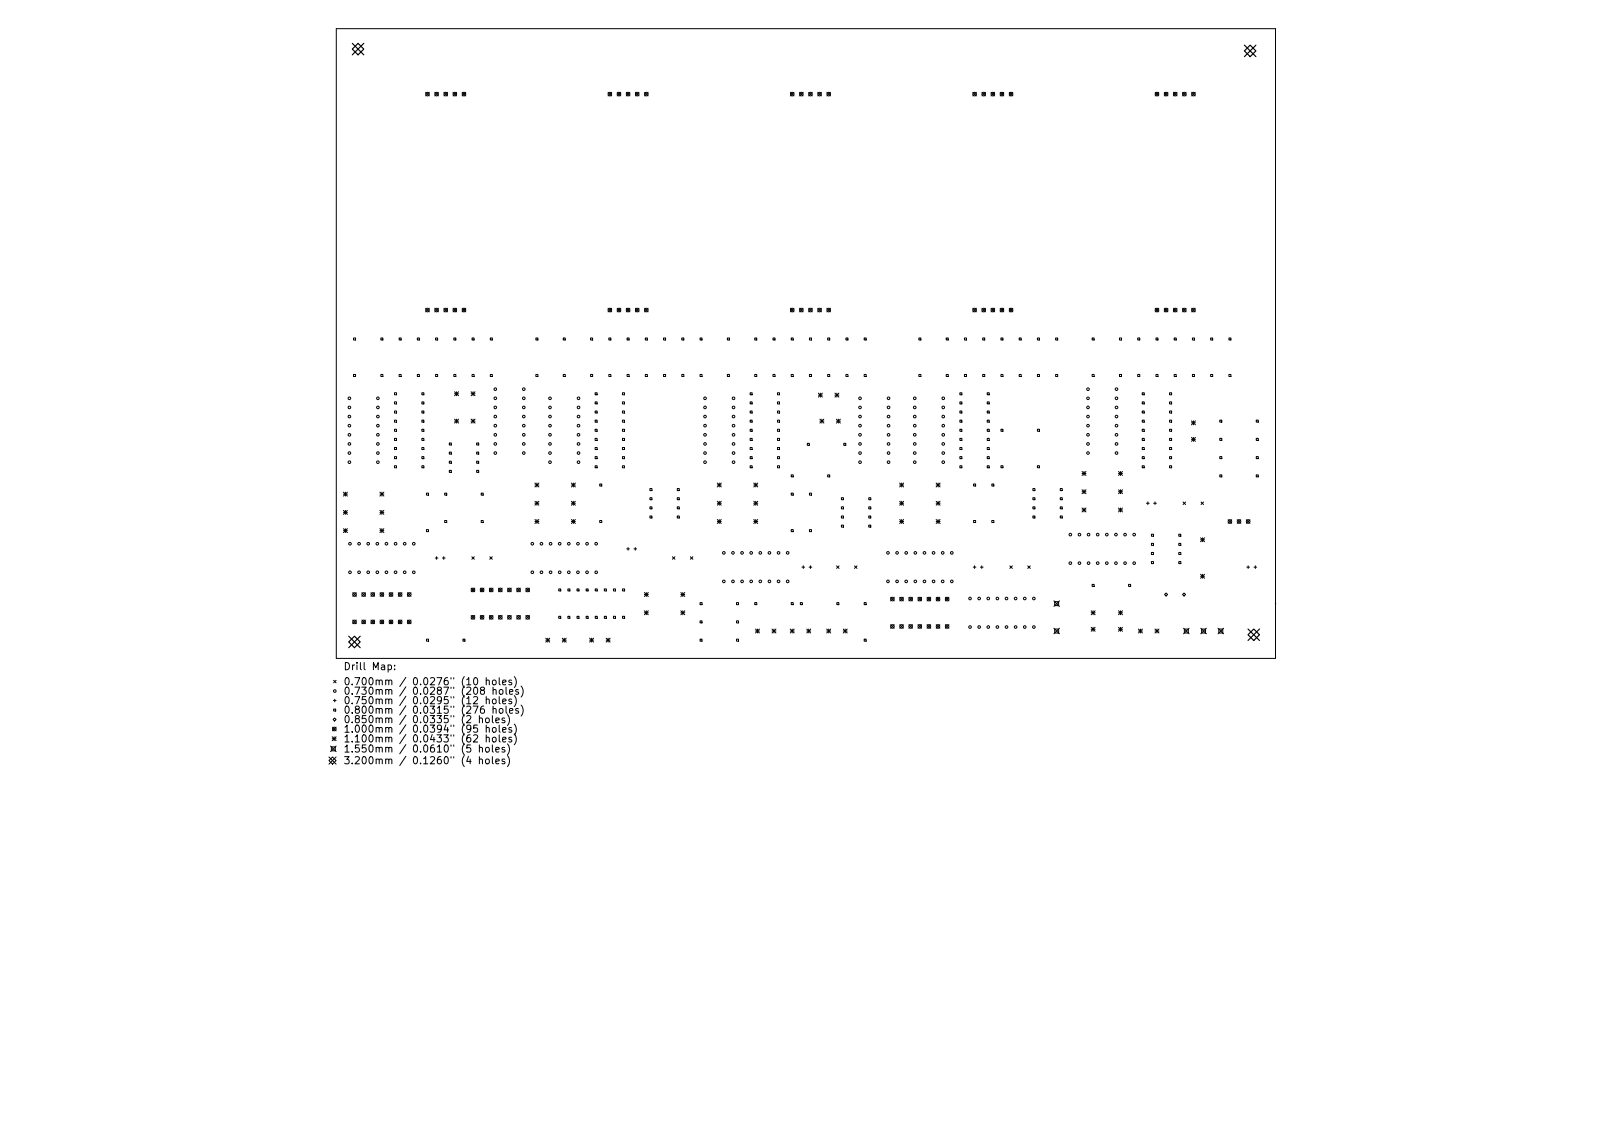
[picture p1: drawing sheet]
<svg xmlns="http://www.w3.org/2000/svg" width="297mm" height="210mm" viewBox="0 0 297 210" stroke-linecap="round" stroke-linejoin="round" font-family="sans-serif">
<defs><g id="words">
<g font-size="1.8">
<text x="63.3" y="123.4">Drill Map:</text>
<text x="63.3" y="126.1">0.700mm / 0.0276&quot; (10 holes)</text>
<text x="63.3" y="127.9">0.730mm / 0.0287&quot; (208 holes)</text>
<text x="63.3" y="129.6">0.750mm / 0.0295&quot; (12 holes)</text>
<text x="63.3" y="131.4">0.800mm / 0.0315&quot; (276 holes)</text>
<text x="63.3" y="133.1">0.850mm / 0.0335&quot; (2 holes)</text>
<text x="63.3" y="134.9">1.000mm / 0.0394&quot; (95 holes)</text>
<text x="63.3" y="136.7">1.100mm / 0.0433&quot; (62 holes)</text>
<text x="63.3" y="138.5">1.550mm / 0.0610&quot; (5 holes)</text>
<text x="63.3" y="140.7">3.200mm / 0.1260&quot; (4 holes)</text>
</g>
</g></defs>
<g fill="none" stroke="#000" stroke-width=".18">
<path d="M62 5.3h173v115.9h-173zM78.4 17l.7 .7M79.1 17l-.7 .7M80.1 17l.7 .7M80.8 17l-.7 .7M81.8 17l.7 .7M82.5 17l-.7 .7M83.5 17l.6 .7M84.1 17l-.6 .7M85.2 17l.6 .7M85.8 17l-.6 .7M112 17l.7 .7"/>
<path d="M112.7 17l-.7 .7M113.7 17l.7 .7M114.4 17l-.7 .7M115.4 17l.7 .7M116.1 17l-.7 .7M117.1 17l.6 .7M117.7 17l-.6 .7M118.8 17l.6 .7M119.4 17l-.6 .7M145.6 17l.7 .7M146.3 17l-.7 .7M147.3 17l.7 .7"/>
<path d="M148 17l-.7 .7M149 17l.7 .7M149.7 17l-.7 .7M150.7 17l.7 .7M151.4 17l-.7 .7M152.4 17l.6 .7M153 17l-.6 .7M179.3 17l.6 .7M179.9 17l-.6 .7M180.9 17l.7 .7M181.6 17l-.7 .7M182.6 17l.7 .7"/>
<path d="M183.3 17l-.7 .7M184.3 17l.7 .7M185 17l-.7 .7M186 17l.6 .7M186.6 17l-.6 .7M212.9 17l.6 .7M213.5 17l-.6 .7M214.5 17l.7 .7M215.2 17l-.7 .7M216.2 17l.7 .7M216.9 17l-.7 .7M217.9 17l.7 .7"/>
<path d="M218.6 17l-.7 .7M219.6 17l.6 .7M220.2 17l-.6 .7M78.4 56.8l.7 .6M79.1 56.8l-.7 .6M80.1 56.8l.7 .6M80.8 56.8l-.7 .6M81.8 56.8l.7 .6M82.5 56.8l-.7 .6M83.5 56.8l.6 .6M84.1 56.8l-.6 .6M85.2 56.8l.6 .6"/>
<path d="M85.8 56.8l-.6 .6M112 56.8l.7 .6M112.7 56.8l-.7 .6M113.7 56.8l.7 .6M114.4 56.8l-.7 .6M115.4 56.8l.7 .6M116.1 56.8l-.7 .6M117.1 56.8l.6 .6M117.7 56.8l-.6 .6M118.8 56.8l.6 .6M119.4 56.8l-.6 .6M145.6 56.8l.7 .6"/>
<path d="M146.3 56.8l-.7 .6M147.3 56.8l.7 .6M148 56.8l-.7 .6M149 56.8l.7 .6M149.7 56.8l-.7 .6M150.7 56.8l.7 .6M151.4 56.8l-.7 .6M152.4 56.8l.6 .6M153 56.8l-.6 .6M179.3 56.8l.6 .6M179.9 56.8l-.6 .6M180.9 56.8l.7 .6"/>
<path d="M181.6 56.8l-.7 .6M182.6 56.8l.7 .6M183.3 56.8l-.7 .6M184.3 56.8l.7 .6M185 56.8l-.7 .6M186 56.8l.6 .6M186.6 56.8l-.6 .6M212.9 56.8l.6 .6M213.5 56.8l-.6 .6M214.5 56.8l.7 .6M215.2 56.8l-.7 .6M216.2 56.8l.7 .6"/>
<path d="M216.9 56.8l-.7 .6M217.9 56.8l.7 .6M218.6 56.8l-.7 .6M219.6 56.8l.6 .6M220.2 56.8l-.6 .6M65.1 62.2h.4v.4h-.4zM65.1 68.9h.4v.4h-.4zM70.2 62.2h.4v.4h-.4zM70.2 68.9h.4v.4h-.4zM72.7 72.3h.4v.4h-.4zM72.7 74h.4v.4h-.4zM72.7 75.7h.4v.3h-.4z"/>
<path d="M72.7 77.4h.4v.3h-.4zM72.7 79h.4v.4h-.4zM73.5 62.2h.4v.4h-.4zM73.5 68.9h.4v.4h-.4zM76.9 62.2h.4v.4h-.4zM76.9 68.9h.4v.4h-.4zM77.7 72.3h.4v.4h-.4zM77.7 74h.4v.4h-.4zM77.7 75.7h.4v.3h-.4zM77.7 77.4h.4v.3h-.4zM77.7 79h.4v.4h-.4zM80.3 62.2h.3v.4h-.3z"/>
<path d="M80.3 68.9h.3v.4h-.3zM83.6 62.2h.4v.4h-.4zM83.6 68.9h.4v.4h-.4zM83.8 72.1l.7 .8M83.8 72.5h.7M83.8 77.2l.7 .7M83.8 77.5h.7M84.1 72.1v.8M84.1 77.2v.7M84.5 72.1l-.7 .8M84.5 77.2l-.7 .7M86.8 72.5h.7"/>
<path d="M86.8 77.5h.7M86.8 72.1l.7 .8M86.8 77.2l.7 .7M87 62.2h.4v.4h-.4zM87 68.9h.4v.4h-.4zM87.2 72.1v.8M87.2 77.2v.7M87.5 77.2l-.7 .7M87.5 72.1l-.7 .8M90.3 62.2h.4v.4h-.4zM90.3 68.9h.4v.4h-.4zM98.7 62.2h.4v.4h-.4z"/>
<path d="M98.7 68.9h.4v.4h-.4zM103.8 62.2h.4v.4h-.4zM103.8 68.9h.4v.4h-.4zM108.8 62.2h.4v.4h-.4zM108.8 68.9h.4v.4h-.4zM109.7 72.3h.3v.4h-.3zM109.7 74h.3v.4h-.3zM109.7 75.7h.3v.3h-.3zM109.7 77.4h.3v.3h-.3zM109.7 79h.3v.4h-.3zM112.2 62.2h.4v.4h-.4zM112.2 68.9h.4v.4h-.4z"/>
<path d="M114.7 72.3h.4v.4h-.4zM114.7 74h.4v.4h-.4zM114.7 75.7h.4v.3h-.4zM114.7 77.4h.4v.3h-.4zM114.7 79h.4v.4h-.4zM115.5 62.2h.4v.4h-.4zM115.5 68.9h.4v.4h-.4zM118.9 62.2h.4v.4h-.4zM118.9 68.9h.4v.4h-.4zM122.3 62.2h.3v.4h-.3zM122.3 68.9h.3v.4h-.3zM125.6 62.2h.4v.4h-.4z"/>
<path d="M125.6 68.9h.4v.4h-.4zM129 62.2h.4v.4h-.4zM129 68.9h.4v.4h-.4zM134 62.2h.4v.4h-.4zM134 68.9h.4v.4h-.4zM138.2 72.3h.4v.4h-.4zM138.2 74h.4v.4h-.4zM138.2 75.7h.4v.3h-.4zM138.2 77.4h.4v.3h-.4zM138.2 79h.4v.4h-.4zM139.1 62.2h.3v.4h-.3zM139.1 68.9h.3v.4h-.3z"/>
<path d="M142.4 62.2h.4v.4h-.4zM142.4 68.9h.4v.4h-.4zM143.3 72.3h.3v.4h-.3zM143.3 74h.3v.4h-.3zM143.3 75.7h.3v.3h-.3zM143.3 77.4h.3v.3h-.3zM143.3 79h.3v.4h-.3zM145.8 62.2h.4v.4h-.4zM145.8 68.9h.4v.4h-.4zM149.2 62.2h.3v.4h-.3zM149.2 68.9h.3v.4h-.3zM150.8 72.4l.7 .7"/>
<path d="M150.8 72.7h.7M151.1 77.5h.7M151.1 77.2l.7 .7M151.2 72.4v.7M151.4 77.2v.7M151.5 72.4l-.7 .7M151.8 77.2l-.7 .7M152.5 62.2h.4v.4h-.4zM152.5 68.9h.4v.4h-.4zM153.9 72.7h.7M153.9 72.4l.7 .7M154.1 77.5h.8"/>
<path d="M154.1 77.2l.8 .7M154.2 72.4v.7M154.5 77.2v.7M154.6 72.4l-.7 .7M154.9 77.2l-.8 .7M155.9 62.2h.3v.4h-.3zM155.9 68.9h.3v.4h-.3zM159.2 62.2h.4v.4h-.4zM159.2 68.9h.4v.4h-.4zM169.3 62.2h.4v.4h-.4zM169.3 68.9h.4v.4h-.4zM174.4 62.2h.3v.4h-.3z"/>
<path d="M174.4 68.9h.3v.4h-.3zM176.9 72.3h.3v.4h-.3zM176.9 74h.3v.4h-.3zM176.9 75.7h.3v.3h-.3zM176.9 77.4h.3v.3h-.3zM176.9 79h.3v.4h-.3zM177.7 62.2h.4v.4h-.4zM177.7 68.9h.4v.4h-.4zM181.1 62.2h.4v.4h-.4zM181.1 68.9h.4v.4h-.4zM181.9 72.3h.4v.4h-.4zM181.9 74h.4v.4h-.4z"/>
<path d="M181.9 75.7h.4v.3h-.4zM181.9 77.4h.4v.3h-.4zM181.9 79h.4v.4h-.4zM184.4 62.2h.4v.4h-.4zM184.4 68.9h.4v.4h-.4zM184.4 79h.4v.4h-.4zM187.8 62.2h.4v.4h-.4zM187.8 68.9h.4v.4h-.4zM191.2 62.2h.3v.4h-.3zM191.2 68.9h.3v.4h-.3zM191.2 79h.3v.4h-.3zM194.5 62.2h.4v.4h-.4z"/>
<path d="M194.5 68.9h.4v.4h-.4zM201.2 62.2h.4v.4h-.4zM201.2 68.9h.4v.4h-.4zM206.3 62.2h.4v.4h-.4zM206.3 68.9h.4v.4h-.4zM209.6 62.2h.4v.4h-.4zM209.6 68.9h.4v.4h-.4zM210.5 72.3h.3v.4h-.3zM210.5 74h.3v.4h-.3zM210.5 75.7h.3v.3h-.3zM210.5 77.4h.3v.3h-.3zM210.5 79h.3v.4h-.3z"/>
<path d="M213 62.2h.4v.4h-.4zM213 68.9h.4v.4h-.4zM215.5 72.3h.4v.4h-.4zM215.5 74h.4v.4h-.4zM215.5 75.7h.4v.3h-.4zM215.5 77.4h.4v.3h-.4zM215.5 79h.4v.4h-.4zM216.4 62.2h.3v.4h-.3zM216.4 68.9h.3v.4h-.3zM219.5 77.5l.8 .7M219.5 77.9h.8M219.7 62.2h.4v.4h-.4z"/>
<path d="M219.7 68.9h.4v.4h-.4zM219.9 77.5v.7M220.3 77.5l-.8 .7M223.1 62.2h.4v.4h-.4zM223.1 68.9h.4v.4h-.4zM224.8 77.3h.3v.4h-.3zM226.4 62.2h.4v.4h-.4zM226.4 68.9h.4v.4h-.4zM231.5 77.3h.4v.4h-.4zM63.3 90.6l.7 .7M63.3 91h.7M63.3 94l.7 .7"/>
<path d="M63.3 94.3h.7M63.3 97.3l.7 .8M63.3 97.7h.7M63.6 90.6v.7M63.6 94v.7M63.6 97.3v.8M64 90.6l-.7 .7M64 94l-.7 .7M64 97.3l-.7 .8M70 97.3l.7 .8M70 91h.7M70 94.3h.7"/>
<path d="M70 97.7h.7M70 90.6l.7 .7M70 94l.7 .7M70.4 90.6v.7M70.4 94v.7M70.4 97.3v.8M70.7 90.6l-.7 .7M70.7 94l-.7 .7M70.7 97.3l-.7 .8M72.7 80.7h.4v.4h-.4zM72.7 82.4h.4v.4h-.4zM72.7 84.1h.4v.3h-.4z"/>
<path d="M72.7 85.8h.4v.3h-.4zM77.7 80.7h.4v.4h-.4zM77.7 82.4h.4v.4h-.4zM77.7 84.1h.4v.3h-.4zM77.7 85.8h.4v.3h-.4zM78.6 90.8h.4v.4h-.4zM78.6 97.5h.4v.4h-.4zM81.9 90.8h.4v.4h-.4zM81.9 95.8h.4v.4h-.4zM82.8 81.6h.4v.3h-.4zM82.8 83.2h.4v.4h-.4zM82.8 84.9h.4v.4h-.4z"/>
<path d="M82.8 86.6h.4v.4h-.4zM87.8 81.6h.4v.3h-.4zM87.8 83.2h.4v.4h-.4zM87.8 84.9h.4v.4h-.4zM87.8 86.6h.4v.4h-.4zM88.7 90.8h.3v.4h-.3zM88.7 95.8h.3v.4h-.3zM98.6 92.7h.7M98.6 88.9l.7 .8M98.6 89.3h.7M98.6 92.3l.7 .7M98.6 95.7l.7 .7"/>
<path d="M98.6 96h.7M98.9 88.9v.8M98.9 92.3v.7M98.9 95.7v.7M99.3 88.9l-.7 .8M99.3 92.3l-.7 .7M99.3 95.7l-.7 .7M105.3 92.7h.7M105.3 95.7l.7 .7M105.3 89.3h.7M105.3 96h.7M105.3 88.9l.7 .8"/>
<path d="M105.3 92.3l.7 .7M105.7 88.9v.8M105.7 92.3v.7M105.7 95.7v.7M106 88.9l-.7 .8M106 92.3l-.7 .7M106 95.7l-.7 .7M109.7 80.7h.3v.4h-.3zM109.7 82.4h.3v.4h-.3zM109.7 84.1h.3v.3h-.3zM109.7 85.8h.3v.3h-.3zM110.5 89.1h.4v.4h-.4z"/>
<path d="M110.5 95.8h.4v.4h-.4zM114.7 80.7h.4v.4h-.4zM114.7 82.4h.4v.4h-.4zM114.7 84.1h.4v.3h-.4zM114.7 85.8h.4v.3h-.4zM119.8 90h.3v.3h-.3zM119.8 91.6h.3v.4h-.3zM119.8 93.3h.3v.4h-.3zM119.8 95h.3v.4h-.3zM124.8 90h.4v.3h-.4zM124.8 91.6h.4v.4h-.4zM124.8 93.3h.4v.4h-.4z"/>
<path d="M124.8 95h.4v.4h-.4zM132.2 92.7h.7M132.2 89.3h.7M132.2 96h.7M132.2 88.9l.7 .8M132.2 92.3l.7 .7M132.2 95.7l.7 .7M132.5 88.9v.8M132.5 92.3v.7M132.5 95.7v.7M132.9 88.9l-.7 .8M132.9 95.7l-.7 .7"/>
<path d="M132.9 92.3l-.7 .7M138.2 80.7h.4v.4h-.4zM138.2 82.4h.4v.4h-.4zM138.2 84.1h.4v.3h-.4zM138.2 85.8h.4v.3h-.4zM138.9 92.7h.7M138.9 89.3h.7M138.9 96h.7M138.9 95.7l.7 .7M138.9 88.9l.7 .8M138.9 92.3l.7 .7M139.3 88.9v.8"/>
<path d="M139.3 92.3v.7M139.3 95.7v.7M139.6 88.9l-.7 .8M139.6 92.3l-.7 .7M139.6 95.7l-.7 .7M143.3 80.7h.3v.4h-.3zM143.3 82.4h.3v.4h-.3zM143.3 84.1h.3v.3h-.3zM143.3 85.8h.3v.3h-.3zM145.8 87.4h.4v.4h-.4zM145.8 90.8h.4v.4h-.4zM145.8 97.5h.4v.4h-.4z"/>
<path d="M148.8 81.6h.3v.4h-.3zM149.2 90.8h.3v.4h-.3zM149.2 97.5h.3v.4h-.3zM152.5 87.4h.4v.4h-.4zM155 91.6h.4v.4h-.4zM155 93.3h.4v.4h-.4zM155 95h.4v.4h-.4zM155 96.7h.4v.3h-.4zM155.5 81.6h.4v.4h-.4zM160.1 91.6h.4v.4h-.4zM160.1 93.3h.4v.4h-.4zM160.1 95h.4v.4h-.4z"/>
<path d="M160.1 96.7h.4v.3h-.4zM165.8 92.7h.7M165.8 89.3h.7M165.8 96h.7M165.8 88.9l.7 .8M165.8 92.3l.7 .7M165.8 95.7l.7 .7M166.1 88.9v.8M166.1 92.3v.7M166.1 95.7v.7M166.5 92.3l-.7 .7M166.5 95.7l-.7 .7"/>
<path d="M166.5 88.9l-.7 .8M172.5 92.7h.7M172.5 89.3h.7M172.5 96h.7M172.5 95.7l.7 .7M172.5 88.9l.7 .8M172.5 92.3l.7 .7M172.9 88.9v.8M172.9 92.3v.7M172.9 95.7v.7M173.2 88.9l-.7 .8M173.2 95.7l-.7 .7"/>
<path d="M173.2 92.3l-.7 .7M176.9 80.7h.3v.4h-.3zM176.9 82.4h.3v.4h-.3zM176.9 84.1h.3v.3h-.3zM176.9 85.8h.3v.3h-.3zM179.4 89.1h.4v.4h-.4zM179.4 95.8h.4v.4h-.4zM181.9 80.7h.4v.4h-.4zM181.9 82.4h.4v.4h-.4zM181.9 84.1h.4v.3h-.4zM181.9 85.8h.4v.3h-.4zM182.8 89.1h.3v.4h-.3z"/>
<path d="M182.8 95.8h.3v.4h-.3zM184.4 85.7h.4v.4h-.4zM190.3 90h.4v.3h-.4zM190.3 91.6h.4v.4h-.4zM190.3 93.3h.4v.4h-.4zM190.3 95h.4v.4h-.4zM191.2 85.7h.3v.4h-.3zM195.4 90h.3v.3h-.3zM195.4 91.6h.3v.4h-.3zM195.4 93.3h.3v.4h-.3zM195.4 95h.3v.4h-.3zM199.4 86.8l.7 .7"/>
<path d="M199.4 87.2h.7M199.4 90.2l.7 .7M199.4 90.5h.7M199.4 93.5l.7 .8M199.4 93.9h.7M199.7 86.8v.7M199.7 90.2v.7M199.7 93.5v.8M200.1 86.8l-.7 .7M200.1 90.2l-.7 .7M200.1 93.5l-.7 .8M206.1 93.5l.7 .8"/>
<path d="M206.1 87.2h.7M206.1 90.5h.7M206.1 93.9h.7M206.1 86.8l.7 .7M206.1 90.2l.7 .7M206.5 86.8v.7M206.5 90.2v.7M206.5 93.5v.8M206.8 86.8l-.7 .7M206.8 90.2l-.7 .7M206.8 93.5l-.7 .8M210.5 80.7h.3v.4h-.3z"/>
<path d="M210.5 82.4h.3v.4h-.3zM210.5 84.1h.3v.3h-.3zM210.5 85.8h.3v.3h-.3zM211.3 92.7h.5M211.5 92.4v.5M212.2 98.4h.3v.3h-.3zM212.6 92.7h.5M212.8 92.4v.5M215.5 80.7h.4v.4h-.4zM215.5 82.4h.4v.4h-.4zM215.5 84.1h.4v.3h-.4zM215.5 85.8h.4v.3h-.4z"/>
<path d="M217.2 98.4h.4v.3h-.4zM218 92.4l.5 .5M218.5 92.4l-.5 .5M219.5 80.5l.8 .8M219.5 80.9h.8M219.9 80.5v.8M220.3 80.5l-.8 .8M221.2 99l.8 .7M221.2 99.4h.8M221.3 92.4l.5 .5M221.6 99v.7M221.8 92.4l-.5 .5"/>
<path d="M222 99l-.8 .7M224.8 80.7h.3v.4h-.3zM224.8 84.1h.3v.3h-.3zM224.8 87.4h.3v.4h-.3zM226.3 95.7l.7 .6M227 95.7l-.7 .6M228 95.7l.6 .6M228.6 95.7l-.6 .6M229.7 95.7l.6 .6M230.3 95.7l-.6 .6M231.5 80.7h.4v.4h-.4zM231.5 84.1h.4v.3h-.4z"/>
<path d="M231.5 87.4h.4v.4h-.4zM65 109.1l.7 .7M65 114.2l.7 .6M65.7 109.1l-.7 .7M65.7 114.2l-.7 .6M66.7 109.1l.6 .7M66.7 114.2l.6 .6M67.3 109.1l-.6 .7M67.3 114.2l-.6 .6M68.4 109.1l.6 .7M68.4 114.2l.6 .6M69 109.1l-.6 .7"/>
<path d="M69 114.2l-.6 .6M70 114.2l.7 .6M70 109.1l.7 .7M70.7 109.1l-.7 .7M70.7 114.2l-.7 .6M71.7 109.1l.7 .7M71.7 114.2l.7 .6M72.4 109.1l-.7 .7M72.4 114.2l-.7 .6M73.4 114.2l.7 .6M73.4 109.1l.7 .7M74.1 109.1l-.7 .7"/>
<path d="M74.1 114.2l-.7 .6M75.1 114.2l.6 .6M75.1 109.1l.6 .7M75.7 114.2l-.6 .6M75.7 109.1l-.6 .7M78.6 117.7h.4v.3h-.4zM80.2 102.7h.5M80.5 102.5v.5M81.5 102.7h.5M81.8 102.5v.5M85.3 117.7h.4v.3h-.4zM86.8 108.3l.7 .6"/>
<path d="M86.8 113.3l.7 .7M86.9 102.5l.5 .5M87.4 102.5l-.5 .5M87.5 108.3l-.7 .6M87.5 113.3l-.7 .7M88.5 108.3l.7 .6M88.5 113.3l.7 .7M89.2 108.3l-.7 .6M89.2 113.3l-.7 .7M90.2 108.3l.6 .6M90.2 113.3l.6 .7M90.2 102.5l.5 .5"/>
<path d="M90.7 102.5l-.5 .5M90.8 108.3l-.6 .6M90.8 113.3l-.6 .7M91.9 113.3l.6 .7M91.9 108.3l.6 .6M92.5 108.3l-.6 .6M92.5 113.3l-.6 .7M93.5 113.3l.7 .7M93.5 108.3l.7 .6M94.2 108.3l-.7 .6M94.2 113.3l-.7 .7M95.2 113.3l.7 .7"/>
<path d="M95.2 108.3l.7 .6M95.9 108.3l-.7 .6M95.9 113.3l-.7 .7M96.9 108.3l.7 .6M96.9 113.3l.7 .7M97.6 108.3l-.7 .6M97.6 113.3l-.7 .7M100.6 117.5l.7 .7M100.6 117.9h.7M100.9 117.5v.7M101.3 117.5l-.7 .7M103 108.4h.3v.4h-.3z"/>
<path d="M103 113.5h.3v.3h-.3zM103.6 117.9h.7M103.6 117.5l.7 .7M104 117.5v.7M104.3 117.5l-.7 .7M104.6 108.4h.4v.4h-.4zM104.6 113.5h.4v.3h-.4zM106.3 108.4h.4v.4h-.4zM106.3 113.5h.4v.3h-.4zM108 108.4h.4v.4h-.4zM108 113.5h.4v.3h-.4zM108.7 117.9h.7"/>
<path d="M108.7 117.5l.7 .7M109 117.5v.7M109.4 117.5l-.7 .7M109.7 108.4h.4v.4h-.4zM109.7 113.5h.4v.3h-.4zM111.4 108.4h.3v.4h-.3zM111.4 113.5h.3v.3h-.3zM111.7 117.9h.7M111.7 117.5l.7 .7M112.1 117.5v.7M112.4 117.5l-.7 .7M113 108.4h.4v.4h-.4z"/>
<path d="M113 113.5h.4v.3h-.4zM114.7 108.4h.4v.4h-.4zM114.7 113.5h.4v.3h-.4zM115.5 101.1h.5M115.7 100.8v.5M116.8 101.1h.5M117.1 100.8v.5M118.7 109.1l.8 .7M118.7 109.5h.8M118.7 112.5l.8 .7M118.7 112.8h.8M119.1 109.1v.7"/>
<path d="M119.1 112.5v.7M119.5 109.1l-.8 .7M119.5 112.5l-.8 .7M123.9 102.5l.5 .5M124.4 102.5l-.5 .5M125.5 109.5h.7M125.5 112.8h.7M125.5 109.1l.7 .7M125.5 112.5l.7 .7M125.8 109.1v.7M125.8 112.5v.7M126.2 109.1l-.7 .7"/>
<path d="M126.2 112.5l-.7 .7M127.2 102.5l.5 .5M127.7 102.5l-.5 .5M129 111h.4v.3h-.4zM129 114.3h.4v.4h-.4zM129 117.7h.4v.3h-.4zM135.7 111h.4v.3h-.4zM135.7 114.3h.4v.4h-.4zM135.7 117.7h.4v.3h-.4zM139.1 111h.3v.3h-.3zM139.2 115.8l.7 .7M139.2 116.2h.7"/>
<path d="M139.6 115.8v.7M139.9 115.8l-.7 .7M142.3 116.2h.7M142.3 115.8l.7 .7M142.6 115.8v.7M143 115.8l-.7 .7M145.6 116.2h.7M145.6 115.8l.7 .7M145.8 111h.4v.3h-.4zM146 115.8v.7M146.3 115.8l-.7 .7M147.5 111h.3v.3h-.3z"/>
<path d="M147.8 104.4h.5M148 104.2v.5M148.7 116.2h.7M148.7 115.8l.7 .7M149 115.8v.7M149.1 104.4h.5M149.3 104.2v.5M149.4 115.8l-.7 .7M152.3 116.2h.8M152.3 115.8l.8 .7M152.7 115.8v.7M153.1 115.8l-.8 .7"/>
<path d="M154.2 104.2l.4 .4M154.2 111h.4v.3h-.4zM154.6 104.2l-.4 .4M155.4 116.2h.7M155.4 115.8l.7 .7M155.7 115.8v.7M156.1 115.8l-.7 .7M157.5 104.2l.4 .4M157.9 104.2l-.4 .4M159.2 111h.4v.3h-.4zM159.2 117.7h.4v.3h-.4zM164.1 110l.7 .6"/>
<path d="M164.1 115l.7 .7M164.8 110l-.7 .6M164.8 115l-.7 .7M165.8 110l.7 .6M165.8 115l.7 .7M166.5 110l-.7 .6M166.5 115l-.7 .7M167.5 110l.6 .6M167.5 115l.6 .7M168.1 110l-.6 .6M168.1 115l-.6 .7M169.2 115l.6 .7"/>
<path d="M169.2 110l.6 .6M169.8 110l-.6 .6M169.8 115l-.6 .7M170.8 115l.7 .7M170.8 110l.7 .6M171.5 110l-.7 .6M171.5 115l-.7 .7M172.5 115l.7 .7M172.5 110l.7 .6M173.2 110l-.7 .6M173.2 115l-.7 .7M174.2 115l.7 .7"/>
<path d="M174.2 110l.7 .6M174.9 110l-.7 .6M174.9 115l-.7 .7M179.3 104.4h.5M179.6 104.2v.5M180.7 104.4h.5M180.9 104.2v.5M186.1 104.2l.4 .4M186.5 104.2l-.4 .4M189.4 104.2l.4 .4M189.8 104.2l-.4 .4M194.2 115.7l1 1"/>
<path d="M194.2 110.6l1 1.1M194.3 110.8h.8v.7h-.8zM194.3 115.8h.8v.7h-.8zM195.2 115.7l-1 1M195.2 110.6l-1 1.1M201.1 112.8h.7M201.1 112.5l.7 .7M201.1 115.5l.7 .7M201.1 115.9h.7M201.2 107.6h.4v.4h-.4zM201.4 112.5v.7M201.4 115.5v.7"/>
<path d="M201.8 112.5l-.7 .7M201.8 115.5l-.7 .7M206.1 112.8h.7M206.1 115.9h.7M206.1 112.5l.7 .7M206.1 115.5l.7 .7M206.5 112.5v.7M206.5 115.5v.7M206.8 112.5l-.7 .7M206.8 115.5l-.7 .7M208 107.6h.3v.4h-.3zM209.8 116.2h.7"/>
<path d="M209.8 115.8l.7 .7M210.1 115.8v.7M210.5 115.8l-.7 .7M212.2 100h.3v.4h-.3zM212.2 101.7h.3v.4h-.3zM212.2 103.4h.3v.4h-.3zM212.8 115.8l.8 .7M212.8 116.2h.8M213.2 115.8v.7M213.6 115.8l-.8 .7M214.6 109.5l.3-.3 .3 .3-.3 .2zM217.2 100h.4v.4h-.4z"/>
<path d="M217.2 101.7h.4v.4h-.4zM217.2 103.4h.4v.4h-.4zM218.1 115.7l1 1M218.2 109.2l.3 .3-.3 .2-.3-.2zM218.2 115.8h.8v.7h-.8zM219.1 115.7l-1 1M221.2 105.7l.8 .8M221.2 106.1h.8M221.3 115.7l1 1M221.4 115.8h.7v.7h-.7zM221.6 105.7v.8M222 105.7l-.8 .8"/>
<path d="M222.3 115.7l-1 1M224.4 115.7l1.1 1M224.6 115.8h.7v.7h-.7zM225.5 115.7l-1.1 1M229.7 104.4h.5M230 104.2v.5M231.1 104.4h.5M231.3 104.2v.5M60.6 139.4l1.3 1.3M60.9 137.4l1 1M61.1 137.5h.7v.7h-.7zM61.2 135.6l.7 .8"/>
<path d="M61.2 136h.7M61.3 139.4l.6 .6-.6 .7-.7-.7zM61.3 133.9l.6 .6M61.4 132.5l.3-.3 .2 .3-.2 .3zM61.4 129h.5M61.5 125.3l.4 .4M61.5 130.5h.4v.4h-.4zM61.6 135.6v.8M61.7 128.7v.5M61.9 125.3l-.4 .4M61.9 133.9l-.6 .6M61.9 135.6l-.7 .8"/>
<path d="M61.9 137.4l-1 1M61.9 139.4l-1.3 1.3M71.5 122.5l.4-.1 .2 .3-.1 .5h-.5M72.7 123.2v.1M72.7 122.5v.1M87.3 128.4l.5-.1 .2 .3-.8 1h.8M87.3 135.4l.5-.1 .2 .4-.8 .9h.8M87.4 124.9l.2-.1a.71 .71 0 0 1 .4 .6 .71 .71 0 0 1-.4 .7l-.2-.1-.1-.4zM88 133.5h-.7v.6l.2-.1 .4 .1 .1 .1v.5l-.2 .1-.5-.1M88.3 132.3l.2-.1 .3 .1 .1 .8M88.3 137.7l.2-.1 .3 .1 .1 .8M88.3 139.9l.2-.2 .3 .1 .1 .8"/>
<path d="M88.3 131.7v1.4M88.3 137.1v1.4M88.3 139.3v1.3M88.8 127.1l-.3-.3 .1-.2 .2-.1 .4 .1 .1 .2-.1 .1-.5 .2-.2 .2v.3l.3 .2h.2l.3-.2v-.3l-.3-.2M89.2 130l-.4 .1a.89 .89 0 0 0 0 1.2l.4-.1 .1-.4-.3-.3h-.2l-.3 .3M89.5 132.3l.2-.1 .4 .1 .1 .5-.2 .2-.3 .1-.2-.2zM89.5 137.7l.2-.1 .4 .1 .1 .5-.2 .2-.3 .1-.2-.2zM89.5 139.9l.2-.2 .4 .2 .1 .5-.2 .2h-.3l-.2-.1zM89.6 125.3l.2-.1 .3 .1 .1 .8M89.6 128.8l.2-.1 .3 .1 .1 .8M89.6 134.1l.2-.2 .3 .1 .1 .8M89.6 135.9l.2-.2 .3 .1 .1 .8"/>
<path d="M89.6 124.8v1.3M89.6 128.3v1.3M89.6 133.5v1.3M89.6 135.3v1.3M90.7 131.7v1.2l.2 .2M90.7 137.1v1.2l.2 .2M90.7 139.3v1.1l.2 .2M90.9 125.3l.3-.1 .2 .3v.3l-.2 .3-.3-.1-.2-.2zM90.9 127.1l.1-.2 .4 .1v.8M90.9 128.8l.3-.1 .2 .2v.4l-.2 .3-.3-.1-.2-.2zM90.9 130.6l.1-.2 .4 .1v.8M90.9 134l.3-.1 .2 .3v.4l-.2 .2h-.3l-.2-.2z"/>
<path d="M90.9 135.8l.3-.1 .2 .3v.4l-.2 .2-.3-.1-.2-.1zM90.9 126.5v1.3M90.9 130v1.3M91.4 132.6l.6-.1-.1-.2-.4-.1-.1 .2v.6h.5M91.4 138l.6-.1-.1-.2-.4-.1-.1 .2v.6h.5M92 124.8v1.1l.2 .2M92 128.3v1.1l.2 .2M92 133.5v1.1l.2 .2M92 135.3v1.1l.2 .2M92.1 127.1l.1-.2 .4 .2 .1 .5-.1 .2h-.4l-.1-.1zM92.1 130.6l.1-.2 .4 .2 .1 .5-.1 .2h-.4l-.1-.1zM92.6 125.6l.6-.1v-.2l-.4-.1-.2 .2 .1 .6h.5"/>
<path d="M92.6 129.1l.6-.1v-.2l-.4-.1-.2 .2 .1 .6h.5M92.6 134.4l.6-.2v-.2l-.4-.1-.2 .2 .1 .7h.5M92.6 136.2l.6-.2v-.2l-.4-.1-.2 .2 .1 .6h.5M93 132.3l-.3-.1-.2 .2 .1 .2 .4 .1v.3h-.5M93 137.7l-.3-.1-.2 .2 .1 .2 .4 .1v.3h-.5M93 139.8l-.3-.1-.2 .2 .1 .2 .4 .2v.3h-.5M93.2 126.5v1.1l.2 .2M93.2 130v1.1l.2 .2M93.5 131.6a1.52 1.52 0 0 1 0 2M93.5 137a1.52 1.52 0 0 1 0 2M93.5 139.1a1.52 1.52 0 0 1 0 2M93.9 127.4l.6-.1-.1-.3-.3-.1-.2 .2v.7h.5"/>
<path d="M93.9 130.9l.6-.1-.1-.3-.3-.1-.2 .2v.7h.5M94.3 125.3l-.4-.1-.1 .2v.2l.5 .1v.3h-.5M94.3 128.8l-.4-.1-.1 .2v.2l.5 .1v.3h-.5M94.3 134l-.4-.1-.1 .2v.2l.5 .1v.4h-.5M94.3 135.8l-.4-.1-.1 .2v.2l.5 .1v.3h-.5M94.8 124.6a1.52 1.52 0 0 1 0 2M94.8 128.1a1.52 1.52 0 0 1 0 2M94.8 133.3a1.52 1.52 0 0 1 0 2M94.8 135.1a1.52 1.52 0 0 1 0 2M95.5 127l-.3-.1-.2 .2 .1 .2 .4 .2v.3h-.5M95.5 130.5l-.3-.1-.2 .2 .1 .2 .4 .1v.4h-.5M96 126.3a1.52 1.52 0 0 1 0 2"/>
<path d="M96 129.8a1.52 1.52 0 0 1 0 2M91.4 140.2l.6-.1-.1-.3-.4-.1-.1 .2v.7h.5"/>
<circle cx="78.8" cy="17.3" r=".33"/>
<circle cx="80.5" cy="17.3" r=".33"/>
<circle cx="82.1" cy="17.3" r=".33"/>
<circle cx="83.8" cy="17.3" r=".33"/>
<circle cx="85.5" cy="17.3" r=".33"/>
<circle cx="112.4" cy="17.3" r=".33"/>
<circle cx="114.1" cy="17.3" r=".33"/>
<circle cx="115.7" cy="17.3" r=".33"/>
<circle cx="117.4" cy="17.3" r=".33"/>
<circle cx="119.1" cy="17.3" r=".33"/>
<circle cx="146" cy="17.3" r=".33"/>
<circle cx="147.7" cy="17.3" r=".33"/>
<circle cx="149.3" cy="17.3" r=".33"/>
<circle cx="151" cy="17.3" r=".33"/>
<circle cx="152.7" cy="17.3" r=".33"/>
<circle cx="179.6" cy="17.3" r=".33"/>
<circle cx="181.3" cy="17.3" r=".33"/>
<circle cx="182.9" cy="17.3" r=".33"/>
<circle cx="184.6" cy="17.3" r=".33"/>
<circle cx="186.3" cy="17.3" r=".33"/>
<circle cx="213.2" cy="17.3" r=".33"/>
<circle cx="214.9" cy="17.3" r=".33"/>
<circle cx="216.6" cy="17.3" r=".33"/>
<circle cx="218.2" cy="17.3" r=".33"/>
<circle cx="219.9" cy="17.3" r=".33"/>
<circle cx="78.8" cy="57.1" r=".33"/>
<circle cx="80.5" cy="57.1" r=".33"/>
<circle cx="82.1" cy="57.1" r=".33"/>
<circle cx="83.8" cy="57.1" r=".33"/>
<circle cx="85.5" cy="57.1" r=".33"/>
<circle cx="112.4" cy="57.1" r=".33"/>
<circle cx="114.1" cy="57.1" r=".33"/>
<circle cx="115.7" cy="57.1" r=".33"/>
<circle cx="117.4" cy="57.1" r=".33"/>
<circle cx="119.1" cy="57.1" r=".33"/>
<circle cx="146" cy="57.1" r=".33"/>
<circle cx="147.7" cy="57.1" r=".33"/>
<circle cx="149.3" cy="57.1" r=".33"/>
<circle cx="151" cy="57.1" r=".33"/>
<circle cx="152.7" cy="57.1" r=".33"/>
<circle cx="179.6" cy="57.1" r=".33"/>
<circle cx="181.3" cy="57.1" r=".33"/>
<circle cx="182.9" cy="57.1" r=".33"/>
<circle cx="184.6" cy="57.1" r=".33"/>
<circle cx="186.3" cy="57.1" r=".33"/>
<circle cx="213.2" cy="57.1" r=".33"/>
<circle cx="214.9" cy="57.1" r=".33"/>
<circle cx="216.6" cy="57.1" r=".33"/>
<circle cx="218.2" cy="57.1" r=".33"/>
<circle cx="219.9" cy="57.1" r=".33"/>
<circle cx="64.4" cy="73.3" r=".24"/>
<circle cx="64.4" cy="75" r=".24"/>
<circle cx="64.4" cy="78.4" r=".24"/>
<circle cx="64.4" cy="76.7" r=".24"/>
<circle cx="69.6" cy="73.3" r=".24"/>
<circle cx="69.6" cy="75" r=".24"/>
<circle cx="69.6" cy="76.7" r=".24"/>
<circle cx="69.6" cy="78.4" r=".24"/>
<circle cx="91.3" cy="73.3" r=".24"/>
<circle cx="91.3" cy="75" r=".24"/>
<circle cx="91.3" cy="76.7" r=".24"/>
<circle cx="91.3" cy="78.4" r=".24"/>
<circle cx="91.3" cy="71.7" r=".24"/>
<circle cx="96.5" cy="73.3" r=".24"/>
<circle cx="96.5" cy="75" r=".24"/>
<circle cx="96.5" cy="76.7" r=".24"/>
<circle cx="96.5" cy="78.4" r=".24"/>
<circle cx="96.5" cy="71.7" r=".24"/>
<circle cx="101.3" cy="73.3" r=".24"/>
<circle cx="101.3" cy="75" r=".24"/>
<circle cx="101.3" cy="78.4" r=".24"/>
<circle cx="101.3" cy="76.7" r=".24"/>
<circle cx="106.6" cy="73.3" r=".24"/>
<circle cx="106.6" cy="75" r=".24"/>
<circle cx="106.6" cy="76.7" r=".24"/>
<circle cx="106.6" cy="78.4" r=".24"/>
<circle cx="129.9" cy="73.3" r=".24"/>
<circle cx="129.9" cy="75" r=".24"/>
<circle cx="129.9" cy="78.4" r=".24"/>
<circle cx="129.9" cy="76.7" r=".24"/>
<circle cx="135.2" cy="75" r=".24"/>
<circle cx="135.2" cy="73.3" r=".24"/>
<circle cx="135.2" cy="78.4" r=".24"/>
<circle cx="135.2" cy="76.7" r=".24"/>
<circle cx="158.5" cy="73.3" r=".24"/>
<circle cx="158.5" cy="75" r=".24"/>
<circle cx="158.5" cy="76.7" r=".24"/>
<circle cx="158.5" cy="78.4" r=".24"/>
<circle cx="163.7" cy="73.3" r=".24"/>
<circle cx="163.7" cy="75" r=".24"/>
<circle cx="163.7" cy="78.4" r=".24"/>
<circle cx="163.7" cy="76.7" r=".24"/>
<circle cx="168.6" cy="75" r=".24"/>
<circle cx="168.6" cy="73.3" r=".24"/>
<circle cx="168.6" cy="76.7" r=".24"/>
<circle cx="168.6" cy="78.4" r=".24"/>
<circle cx="173.8" cy="75" r=".24"/>
<circle cx="173.8" cy="73.3" r=".24"/>
<circle cx="173.8" cy="78.4" r=".24"/>
<circle cx="173.8" cy="76.7" r=".24"/>
<circle cx="200.5" cy="73.3" r=".24"/>
<circle cx="200.5" cy="75" r=".24"/>
<circle cx="200.5" cy="76.7" r=".24"/>
<circle cx="200.5" cy="78.4" r=".24"/>
<circle cx="200.5" cy="71.7" r=".24"/>
<circle cx="205.7" cy="73.3" r=".24"/>
<circle cx="205.7" cy="75" r=".24"/>
<circle cx="205.7" cy="76.7" r=".24"/>
<circle cx="205.7" cy="78.4" r=".24"/>
<circle cx="205.7" cy="71.7" r=".24"/>
<circle cx="64.4" cy="81.7" r=".24"/>
<circle cx="64.4" cy="85.1" r=".24"/>
<circle cx="64.4" cy="83.4" r=".24"/>
<circle cx="64.4" cy="80.1" r=".24"/>
<circle cx="69.6" cy="81.7" r=".24"/>
<circle cx="69.6" cy="83.4" r=".24"/>
<circle cx="69.6" cy="85.1" r=".24"/>
<circle cx="69.6" cy="80.1" r=".24"/>
<circle cx="91.3" cy="81.7" r=".24"/>
<circle cx="91.3" cy="83.4" r=".24"/>
<circle cx="91.3" cy="80.1" r=".24"/>
<circle cx="96.5" cy="81.7" r=".24"/>
<circle cx="96.5" cy="83.4" r=".24"/>
<circle cx="96.5" cy="80.1" r=".24"/>
<circle cx="101.3" cy="81.7" r=".24"/>
<circle cx="101.3" cy="85.1" r=".24"/>
<circle cx="101.3" cy="83.4" r=".24"/>
<circle cx="101.3" cy="80.1" r=".24"/>
<circle cx="106.6" cy="81.7" r=".24"/>
<circle cx="106.6" cy="83.4" r=".24"/>
<circle cx="106.6" cy="85.1" r=".24"/>
<circle cx="106.6" cy="80.1" r=".24"/>
<circle cx="129.9" cy="81.7" r=".24"/>
<circle cx="129.9" cy="83.4" r=".24"/>
<circle cx="129.9" cy="85.1" r=".24"/>
<circle cx="129.9" cy="80.1" r=".24"/>
<circle cx="135.2" cy="81.7" r=".24"/>
<circle cx="135.2" cy="85.1" r=".24"/>
<circle cx="135.2" cy="83.4" r=".24"/>
<circle cx="135.2" cy="80.1" r=".24"/>
<circle cx="158.5" cy="81.7" r=".24"/>
<circle cx="158.5" cy="85.1" r=".24"/>
<circle cx="158.5" cy="83.4" r=".24"/>
<circle cx="158.5" cy="80.1" r=".24"/>
<circle cx="163.7" cy="81.7" r=".24"/>
<circle cx="163.7" cy="85.1" r=".24"/>
<circle cx="163.7" cy="83.4" r=".24"/>
<circle cx="163.7" cy="80.1" r=".24"/>
<circle cx="168.6" cy="81.7" r=".24"/>
<circle cx="168.6" cy="85.1" r=".24"/>
<circle cx="168.6" cy="83.4" r=".24"/>
<circle cx="168.6" cy="80.1" r=".24"/>
<circle cx="173.8" cy="81.7" r=".24"/>
<circle cx="173.8" cy="85.1" r=".24"/>
<circle cx="173.8" cy="83.4" r=".24"/>
<circle cx="173.8" cy="80.1" r=".24"/>
<circle cx="197.2" cy="98.4" r=".24"/>
<circle cx="198.9" cy="98.4" r=".24"/>
<circle cx="200.5" cy="81.7" r=".24"/>
<circle cx="200.5" cy="83.4" r=".24"/>
<circle cx="200.5" cy="80.1" r=".24"/>
<circle cx="200.6" cy="98.4" r=".24"/>
<circle cx="202.3" cy="98.4" r=".24"/>
<circle cx="203.9" cy="98.4" r=".24"/>
<circle cx="205.6" cy="98.4" r=".24"/>
<circle cx="205.7" cy="81.7" r=".24"/>
<circle cx="205.7" cy="83.4" r=".24"/>
<circle cx="205.7" cy="80.1" r=".24"/>
<circle cx="207.3" cy="98.4" r=".24"/>
<circle cx="209" cy="98.4" r=".24"/>
<circle cx="226.6" cy="96" r=".33"/>
<circle cx="228.3" cy="96" r=".33"/>
<circle cx="230" cy="96" r=".33"/>
<circle cx="64.5" cy="105.4" r=".24"/>
<circle cx="64.5" cy="100.1" r=".24"/>
<circle cx="65.3" cy="109.5" r=".33"/>
<circle cx="65.3" cy="114.5" r=".33"/>
<circle cx="66.2" cy="105.4" r=".24"/>
<circle cx="66.2" cy="100.1" r=".24"/>
<circle cx="67" cy="109.5" r=".33"/>
<circle cx="67" cy="114.5" r=".33"/>
<circle cx="67.8" cy="105.4" r=".24"/>
<circle cx="67.8" cy="100.1" r=".24"/>
<circle cx="68.7" cy="109.5" r=".33"/>
<circle cx="68.7" cy="114.5" r=".33"/>
<circle cx="69.5" cy="105.4" r=".24"/>
<circle cx="69.5" cy="100.1" r=".24"/>
<circle cx="70.4" cy="109.5" r=".33"/>
<circle cx="70.4" cy="114.5" r=".33"/>
<circle cx="71.2" cy="105.4" r=".24"/>
<circle cx="71.2" cy="100.1" r=".24"/>
<circle cx="72" cy="109.5" r=".33"/>
<circle cx="72" cy="114.5" r=".33"/>
<circle cx="72.9" cy="105.4" r=".24"/>
<circle cx="72.9" cy="100.1" r=".24"/>
<circle cx="73.7" cy="109.5" r=".33"/>
<circle cx="73.7" cy="114.5" r=".33"/>
<circle cx="74.6" cy="105.4" r=".24"/>
<circle cx="74.6" cy="100.1" r=".24"/>
<circle cx="75.4" cy="109.5" r=".33"/>
<circle cx="75.4" cy="114.5" r=".33"/>
<circle cx="76.2" cy="105.4" r=".24"/>
<circle cx="76.2" cy="100.1" r=".24"/>
<circle cx="87.2" cy="108.6" r=".33"/>
<circle cx="87.2" cy="113.7" r=".33"/>
<circle cx="88.8" cy="108.6" r=".33"/>
<circle cx="88.8" cy="113.7" r=".33"/>
<circle cx="90.5" cy="108.6" r=".33"/>
<circle cx="90.5" cy="113.7" r=".33"/>
<circle cx="92.2" cy="108.6" r=".33"/>
<circle cx="92.2" cy="113.7" r=".33"/>
<circle cx="93.9" cy="108.6" r=".33"/>
<circle cx="93.9" cy="113.7" r=".33"/>
<circle cx="95.6" cy="108.6" r=".33"/>
<circle cx="95.6" cy="113.7" r=".33"/>
<circle cx="97.2" cy="108.6" r=".33"/>
<circle cx="97.2" cy="113.7" r=".33"/>
<circle cx="98.1" cy="105.4" r=".24"/>
<circle cx="98.1" cy="100.1" r=".24"/>
<circle cx="99.8" cy="105.4" r=".24"/>
<circle cx="99.8" cy="100.1" r=".24"/>
<circle cx="101.5" cy="105.4" r=".24"/>
<circle cx="101.5" cy="100.1" r=".24"/>
<circle cx="103.1" cy="105.4" r=".24"/>
<circle cx="103.1" cy="100.1" r=".24"/>
<circle cx="104.8" cy="105.4" r=".24"/>
<circle cx="104.8" cy="100.1" r=".24"/>
<circle cx="106.5" cy="105.4" r=".24"/>
<circle cx="106.5" cy="100.1" r=".24"/>
<circle cx="108.2" cy="105.4" r=".24"/>
<circle cx="108.2" cy="100.1" r=".24"/>
<circle cx="109.9" cy="105.4" r=".24"/>
<circle cx="109.9" cy="100.1" r=".24"/>
<circle cx="133.4" cy="101.8" r=".24"/>
<circle cx="133.4" cy="107" r=".24"/>
<circle cx="135.1" cy="101.8" r=".24"/>
<circle cx="135.1" cy="107" r=".24"/>
<circle cx="136.7" cy="101.8" r=".24"/>
<circle cx="136.7" cy="107" r=".24"/>
<circle cx="138.4" cy="101.8" r=".24"/>
<circle cx="138.4" cy="107" r=".24"/>
<circle cx="140.1" cy="101.8" r=".24"/>
<circle cx="140.1" cy="107" r=".24"/>
<circle cx="141.8" cy="101.8" r=".24"/>
<circle cx="141.8" cy="107" r=".24"/>
<circle cx="143.5" cy="101.8" r=".24"/>
<circle cx="143.5" cy="107" r=".24"/>
<circle cx="145.1" cy="101.8" r=".24"/>
<circle cx="145.1" cy="107" r=".24"/>
<circle cx="163.6" cy="101.8" r=".24"/>
<circle cx="163.6" cy="107" r=".24"/>
<circle cx="164.4" cy="110.3" r=".33"/>
<circle cx="164.4" cy="115.3" r=".33"/>
<circle cx="165.3" cy="101.8" r=".24"/>
<circle cx="165.3" cy="107" r=".24"/>
<circle cx="166.1" cy="110.3" r=".33"/>
<circle cx="166.1" cy="115.3" r=".33"/>
<circle cx="167" cy="101.8" r=".24"/>
<circle cx="167" cy="107" r=".24"/>
<circle cx="167.8" cy="110.3" r=".33"/>
<circle cx="167.8" cy="115.3" r=".33"/>
<circle cx="168.7" cy="101.8" r=".24"/>
<circle cx="168.7" cy="107" r=".24"/>
<circle cx="169.5" cy="110.3" r=".33"/>
<circle cx="169.5" cy="115.3" r=".33"/>
<circle cx="170.3" cy="101.8" r=".24"/>
<circle cx="170.3" cy="107" r=".24"/>
<circle cx="171.2" cy="110.3" r=".33"/>
<circle cx="171.2" cy="115.3" r=".33"/>
<circle cx="172" cy="101.8" r=".24"/>
<circle cx="172" cy="107" r=".24"/>
<circle cx="172.8" cy="110.3" r=".33"/>
<circle cx="172.8" cy="115.3" r=".33"/>
<circle cx="173.7" cy="101.8" r=".24"/>
<circle cx="173.7" cy="107" r=".24"/>
<circle cx="174.5" cy="110.3" r=".33"/>
<circle cx="174.5" cy="115.3" r=".33"/>
<circle cx="175.4" cy="101.8" r=".24"/>
<circle cx="175.4" cy="107" r=".24"/>
<circle cx="178.7" cy="115.4" r=".24"/>
<circle cx="178.7" cy="110.2" r=".24"/>
<circle cx="180.4" cy="115.4" r=".24"/>
<circle cx="180.4" cy="110.2" r=".24"/>
<circle cx="182.1" cy="115.4" r=".24"/>
<circle cx="182.1" cy="110.2" r=".24"/>
<circle cx="183.8" cy="115.4" r=".24"/>
<circle cx="183.8" cy="110.2" r=".24"/>
<circle cx="185.5" cy="115.4" r=".24"/>
<circle cx="185.5" cy="110.2" r=".24"/>
<circle cx="187.1" cy="115.4" r=".24"/>
<circle cx="187.1" cy="110.2" r=".24"/>
<circle cx="188.8" cy="115.4" r=".24"/>
<circle cx="188.8" cy="110.2" r=".24"/>
<circle cx="190.5" cy="115.4" r=".24"/>
<circle cx="190.5" cy="110.2" r=".24"/>
<circle cx="197.2" cy="103.7" r=".24"/>
<circle cx="198.9" cy="103.7" r=".24"/>
<circle cx="200.6" cy="103.7" r=".24"/>
<circle cx="202.3" cy="103.7" r=".24"/>
<circle cx="203.9" cy="103.7" r=".24"/>
<circle cx="205.6" cy="103.7" r=".24"/>
<circle cx="207.3" cy="103.7" r=".24"/>
<circle cx="209" cy="103.7" r=".24"/>
<circle cx="61.6" cy="134.2" r=".33"/>
<circle cx="61.7" cy="127.2" r=".24"/>
</g>
<circle cx="235" cy="111.1" r=".03" fill="#000" stroke="#000" stroke-width=".18"/>
<path d="M64.9 9l1.1-1 1 1-1 1.1zM64.9 8l2.1 2.1M67 8l-2.1 2.1M229.3 8.3l2.1 2.1M230.4 8.3l1 1.1-1 1-1.1-1zM231.4 8.3l-2.1 2.1M64.3 117.1l2.1 2.1M65.3 117.1l1.1 1.1-1.1 1-1-1zM66.4 117.1l-2.1 2.1M230 116.9l1-1.1 1.1 1.1-1.1 1zM230 115.8l2.1 2.1M232.1 115.8l-2.1 2.1" fill="none" stroke="#000" stroke-width=".21"/>
<use href="#words"/>
</svg>
